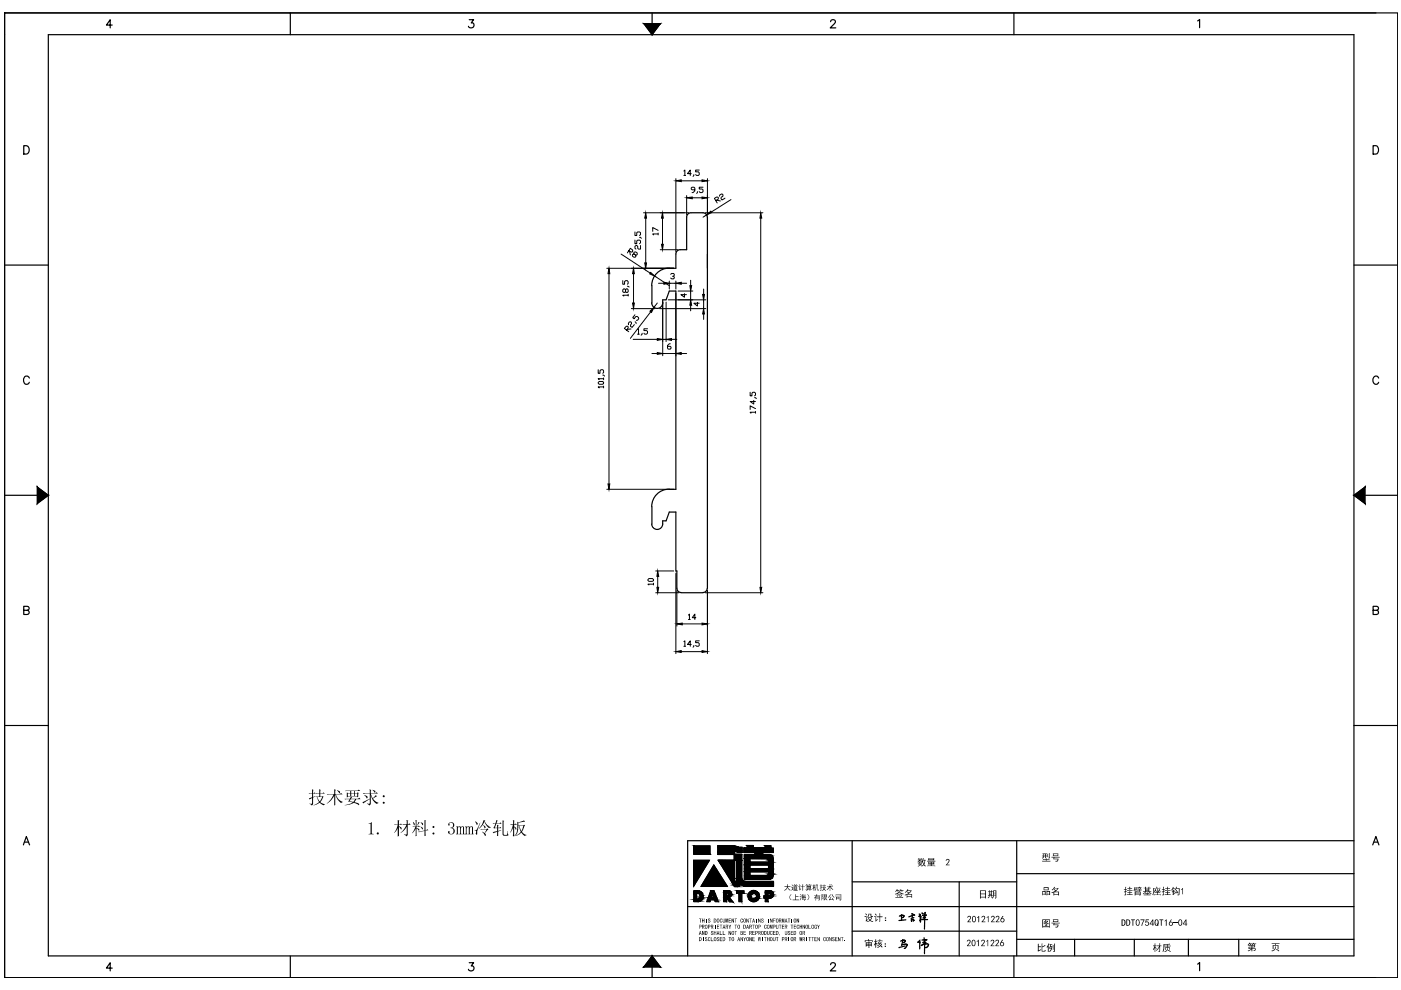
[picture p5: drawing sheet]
<svg xmlns="http://www.w3.org/2000/svg" width="297mm" height="210mm" viewBox="0 0 297 210" stroke-linecap="round" stroke-linejoin="round" font-family="sans-serif">
<!-- layer: 0 -->
<g fill="#000">
<path d="M78.1 174.6l.7-.3v2.4l.4 .2h-1.1l.5-.2v-2zM95.1 174.5l.4-.2 .7 .2 .1 .6-.5 .4 .5 .3 .1 .5-.1 .3-.4 .3h-.5l-.3-.2a.2 .2 0 0 1-.2-.2 .2 .2 0 0 1 .2-.2 .2 .2 0 0 1 .2 .2 .44 .44 0 0 0 .6 .3 .44 .44 0 0 0 .2-.6l-.1-.5-.5-.1 .6-.4-.1-.5-.3-.3a.33 .33 0 0 0-.4 .1 .33 .33 0 0 0 0 .4 .24 .24 0 0 1-.3 0 .24 .24 0 0 1 .1-.4zM96.7 175.2h.4v.2l.2-.2h.3l.1 .2 .3-.2a.29 .29 0 0 1 .3 .1 .29 .29 0 0 1 .1 .3v1.1l.2 .2h-.6l.2-.1v-1.2a.22 .22 0 0 0-.2-.3 .22 .22 0 0 0-.3 .3v1.1l.2 .2h-.5l.1-.2v-1.1a.24 .24 0 0 0-.2-.3 .24 .24 0 0 0-.2 .3v1.2l.1 .1h-.5l.2-.2v-1.3zM98.6 175.2h.3v.2l.2-.1a.33 .33 0 0 1 .5 .1l.2-.2a.3 .3 0 0 1 .4 0 .3 .3 0 0 1 .1 .4v1.2l.1 .1h-.5l.2-.2v-1.1a.23 .23 0 0 0-.3-.3 .23 .23 0 0 0-.2 .3v1.1l.2 .2h-.5l.1-.1v-1.2a.24 .24 0 0 0-.3-.3 .24 .24 0 0 0-.2 .3v1.1l.2 .2h-.5l.2-.2v-1.3zM148.2 194.8h.5h-.2v.8h-.1v-.8zM149.1 198.7v.8zM148.8 194.8h.2v.3h.2v-.3h.2v.8h-.2v-.4h-.2v.4h-.2zM148.8 197.4h.2l.2 .6v-.6h.2v.8h-.2l-.2-.6v.6h-.2zM149.7 194.8l.1 .8zM149.5 198.8a.25 .25 0 0 1 .3-.1 .25 .25 0 0 1 .2 .2l-.2-.1a.16 .16 0 0 0-.2 .2 .16 .16 0 0 0 .3 .1 .23 .23 0 0 1 .1 .3 .23 .23 0 0 1-.3 .1 .23 .23 0 0 1-.1-.3v.1a.17 .17 0 0 0 .2 .2 .17 .17 0 0 0 .1-.3l-.3-.1zM150.1 194.9l.1-.1a.2 .2 0 0 1 .2-.1 .2 .2 0 0 1 .1 .3l-.1-.2a.19 .19 0 0 0-.1 .3 .19 .19 0 0 0 .2 .1h.1a.25 .25 0 0 1-.2 .4 .25 .25 0 0 1-.3-.2 .19 .19 0 0 0 .2 .1 .19 .19 0 0 0 .2-.2l-.4-.2zM150.2 198.8v-.1a.21 .21 0 0 1 .3 0 .21 .21 0 0 1 0 .3v-.1a.25 .25 0 0 0-.3 .1 .25 .25 0 0 0 0 .3l.2 .2 .1-.3a.26 .26 0 0 1-.2 .4 .26 .26 0 0 1-.2-.4z"/>
<path d="M150.7 198.7l.1 .7h.5v.1h-.6zM150.8 197.4h.4v.2l-.2-.1-.2 .1 .5 .3-.1 .3h-.4l-.1-.3 .3 .2v-.2a.26 .26 0 0 1-.2-.2 .26 .26 0 0 1 0-.3zM151.6 196.1h.1v.8h-.1zM151.3 197.4h.2v.3h.3v-.3v.8v-.4h-.3v.4h-.2zM152 196.1h.5l-.4 .1v.2h.3v.1h-.3v.3l.4 .1h-.5zM152 198.8l.4-.1 .1 .2-.3-.1a.2 .2 0 0 0 0 .3 .2 .2 0 0 0 .2 0 .27 .27 0 0 1-.1 .4 .27 .27 0 0 1-.3-.3l.2 .3a.18 .18 0 0 0 .2-.2 .18 .18 0 0 0-.3-.2zM152.7 194.9v-.1a.18 .18 0 0 1 .3 0 .18 .18 0 0 1 0 .3v-.1a.21 .21 0 0 0-.3-.1 .21 .21 0 0 0 0 .4 .17 .17 0 0 0 .2 .2 .17 .17 0 0 0 .1-.2 .26 .26 0 0 1-.2 .3 .26 .26 0 0 1-.2-.4zM152.6 198.7h.5l-.4 .1v.2h.4l-.4 .1v.3h.4v.1h-.5zM152.6 197.4h.1v.7h.4v.1h-.5zM152.6 196.1h.5l-.2 .1v.7l-.1-.7zM153.2 194.8l.2 .7h.2v-.7h.2v.6a.25 .25 0 0 1-.3 .2 .25 .25 0 0 1-.3-.2zM153.2 197.4h.2v.7h.4v.1h-.6z"/>
<path d="M153.8 194.8h.2l.1 .5 .1-.5h.2v.8l-.1-.6-.1 .6-.2-.6v.6h-.2zM154.5 197.4l.4 .6 .1-.6v.8h-.1l-.3-.6v.6h-.1zM154.5 198.7h.5l-.2 .1v.7h-.1v-.7zM154.5 194.8h.5h-.4v.3h.3v.1h-.3v.3l.4 .1h-.5zM154.5 196.1l.2 .3 .3-.3-.2 .8h-.1zM155.1 194.8h.1l.3 .6v-.6h.1v.8h-.1l-.3-.6v.6h-.1zM155.7 194.8h.6h-.3v.8v-.8zM155.7 197.4h.6l-.3 .1v.7v-.7zM155.7 196.1h.6l-.3 .1v.7v-.7zM157.1 194.8a.26 .26 0 0 1 .3 0 .26 .26 0 0 1 .1 .3h-.1a.18 .18 0 0 0-.2-.3 .18 .18 0 0 0-.1 .3 .18 .18 0 0 0 0 .3 .18 .18 0 0 0 .3 0l.1-.1a.3 .3 0 0 1-.4 .3 .3 .3 0 0 1-.1-.5zM157 198.7l.4 .6v-.6h.1v.8l-.4-.6-.1 .6zM157.6 197.4h.5l-.4 .1v.2h.4l-.4 .1v.3h.5v.1h-.6z"/>
<path d="M157.6 198.7l.3 .3 .3-.3-.3 .8h-.1zM158.2 194.8h.2l.2 .6 .1-.6v.8h-.1l-.2-.6v.6h-.2zM158.9 194.8h.5h-.2v.8l-.1-.8zM158.9 198.7h.1l.3 .6v-.6h.1v.8h-.1l-.3-.6v.6h-.1zM159.5 197.4h.5l-.4 .1v.2h.4l-.4 .1v.3h.4v.1h-.5zM159.5 198.7h.5l-.4 .1v.2h.4l-.4 .1v.3h.4v.1h-.5zM159.5 196.1h.5l-.2 .1v.7l-.1-.7zM160.3 194.8h.1v.8h-.1zM160.7 194.8l.5 .6v-.6v.8l-.3-.6v.6h-.2zM160.7 198.7h.1l.1 .5 .1-.5h.1v.5l.2-.5-.1 .8-.2-.6-.2 .6zM161.6 198.7h.1v.8h-.1zM161.4 194.8a.26 .26 0 0 1 .3 0 .26 .26 0 0 1 .2 .2l-.3-.2v.3a.26 .26 0 0 1 .3 .2 .26 .26 0 0 1-.2 .3 .26 .26 0 0 1-.3-.2l.1 .1a.17 .17 0 0 0 .3-.1 .18 .18 0 0 0-.3-.2z"/>
<path d="M162 198.7h.5l-.2 .1v.7l-.1-.7zM162.1 196.2a.23 .23 0 0 1 .3-.1 .23 .23 0 0 1 .1 .2l-.1 .1a.19 .19 0 0 0-.2-.2 .19 .19 0 0 0-.1 .3 .19 .19 0 0 0 .1 .3 .19 .19 0 0 0 .2-.2l.1 .1a.3 .3 0 0 1-.4 .1 .3 .3 0 0 1-.1-.4zM162.9 194.8v.8zM162.6 197.4h.2l.1 .7h.1v-.7h.2v.7l-.2 .1-.4-.1zM162.6 198.7h.2v.3h.2v-.3h.2v.8h-.2v-.4h-.2v.4h-.2zM163.3 194.8h.1l.3 .6v-.6h.1v.8l-.4-.6-.1 .6zM163.3 197.5l.1-.1a.21 .21 0 0 1 .3 0 .21 .21 0 0 1 0 .3v-.1a.23 .23 0 0 0-.4 .1 .23 .23 0 0 0 .1 .3l.2 .1 .1-.2a.26 .26 0 0 1-.3 .3 .26 .26 0 0 1-.1-.4zM163.3 196.1h.1l.1 .5 .1-.5h.2v.8l-.1-.6-.1 .6-.2-.6-.1 .6zM163.9 194.8h.5h-.4v.3h.3l-.3 .1v.4zM163.9 197.4h.5l-.4 .1v.2h.3l-.3 .1v.3h.4v.1h-.5zM163.9 198.7l.2 .8 .2-.1v-.7h.1l-.1 .8a.25 .25 0 0 1-.2 0 .25 .25 0 0 1-.2-.2zM164.5 198.7h.5l-.2 .1v.7h-.1v-.7z"/>
<path d="M164.5 196.1h.1l.1 .7h.2l.1-.7v.6a.25 .25 0 0 1-.2 .2 .25 .25 0 0 1-.3-.2zM165.2 198.1h.1l-.1 .3zM165.1 196.1h.6l-.3 .1v.7v-.7zM165.8 194.8h.1l.1 .5 .2-.5h.1v.8l-.1-.6-.1 .6-.2-.6-.1 .6zM165.8 196.1h.5l-.4 .1v.2h.3v.1h-.3v.3l.4 .1h-.5zM166.4 197.4l.2 .7h.2v-.7h.1v.6a.26 .26 0 0 1-.3 .2 .26 .26 0 0 1-.2-.2zM167.2 198.7h.1v.8h-.1zM167 194.8h.6h-.3v.8h-.1v-.8zM167.1 197.4a.19 .19 0 0 1 .3-.1 .19 .19 0 0 1 0 .3l-.2-.1v.2l.4 .2-.2 .3a.2 .2 0 0 1-.3 0 .2 .2 0 0 1 0-.3l.1 .2h.2l-.4-.4zM167.9 194.8h.1v.8h-.1zM167.6 196.1h.5l-.1 .1v.7h-.1v-.7zM167.7 197.4h.4l-.3 .1v.2h.3l-.3 .1v.3h.4v.1h-.5z"/>
<path d="M168.3 196.1h.5l-.4 .1v.2h.3v.1h-.3v.3l.4 .1h-.5zM168.9 194.8h.1l.3 .6v-.6h.1v.8h-.1l-.3-.6v.6h-.1zM169 196.2a.2 .2 0 0 1 .3-.1 .2 .2 0 0 1 0 .3v-.1a.21 .21 0 0 0-.3-.1 .21 .21 0 0 0 0 .4 .17 .17 0 0 0 .2 .2 .17 .17 0 0 0 .1-.2l.1 .1a.32 .32 0 0 1-.5 .1 .32 .32 0 0 1 0-.5zM169.5 196.1h.2v.3h.2v-.3h.2v.8h-.2v-.4h-.2v.4h-.2zM169.5 198.7l.2 .5v-.5h.1l.1 .5 .1-.5h.1l-.1 .8-.2-.6-.1 .6h-.1zM170.2 196.1l.4 .6v-.6h.1v.8l-.4-.6-.1 .6zM171 198.7h.1v.8h-.1zM171.4 196.1h.1v.7l.4 .1h-.5zM171.4 198.7h.5l-.2 .1v.7h-.1v-.7zM172 198.7h.6l-.3 .1v.7v-.7zM172.7 196.2l.4-.1 .1 .1-.1 .2-.2-.2-.1 .3a.18 .18 0 0 0 0 .2 .18 .18 0 0 0 .3 0l-.2-.2h.3v.4l-.5-.1zM172.7 198.7h.4l-.3 .1v.2h.3l-.3 .1v.3h.4v.1h-.5z"/>
<path d="M173.3 196.1l.3 .3 .2-.3-.2 .8h-.1zM173.3 198.7l.4 .6v-.6h.1v.8l-.4-.6-.1 .6zM174.6 198.8l.4-.1 .1 .3-.1-.1a.27 .27 0 0 0-.4 .1 .27 .27 0 0 0 .1 .4h.2l.1-.2a.2 .2 0 0 1 0 .3 .2 .2 0 0 1-.3 0zM175.8 198.7h.1l.3 .6v-.6h.1v.8h-.1l-.3-.6-.1 .6zM176.5 198.7l.4 .1v.1l-.3-.1 .4 .4-.1 .3a.2 .2 0 0 1-.3 0 .2 .2 0 0 1-.1-.3v.1a.16 .16 0 0 0 .2 .2 .16 .16 0 0 0 .1-.3 .32 .32 0 0 1-.3-.5zM177.1 198.7h.4l-.3 .1v.2h.3l-.3 .1v.3h.4v.1h-.5zM177.7 198.7l.4 .6 .1-.6v.8h-.1l-.3-.6v.6h-.1zM178.3 198.7h.5l-.2 .1v.7l-.1-.7zM179 199.4l.1 .1zM200.6 182.2l.4-.1 .3 .2v.4l-.5 .6h.5v.2h-.8l.5-.7a.26 .26 0 0 0 .1-.5 .26 .26 0 0 0-.4 .2h-.2zM205.1 194.3l.5-.1a.6 .6 0 0 1-.2 1l-.1 .2h.6v.1h-.8l.6-.8a.25 .25 0 0 0-.1-.4 .25 .25 0 0 0-.4 .2h-.1zM207.1 199.5l.4-.3v1.4h-.2v-1.1l-.2 .2z"/>
<path d="M207.2 194.5l.4-.3v1.3h-.2v-1l-.1 .1zM208.2 194.3l.2-.1a.5 .5 0 0 1 .5 .4 .5 .5 0 0 1-.4 .5l-.2 .3h.6v.1h-.8l.6-.8a.25 .25 0 0 0-.1-.4 .25 .25 0 0 0-.4 .2h-.1zM209.1 199.5l.4-.3v1.4h-.1v-1.1l-.3 .2zM209.2 194.5l.4-.3v1.3h-.1v-1l-.2 .1zM210.2 194.3l.5-.1 .2 .1v.4l-.5 .7h.5v.1h-.8l.6-.8a.24 .24 0 0 0-.1-.4 .24 .24 0 0 0-.4 .2h-.1zM211.2 194.3l.3-.1a.52 .52 0 0 1 .4 .5 .52 .52 0 0 1-.4 .5l-.2 .2h.6v.1h-.8l.6-.8a.24 .24 0 0 0-.1-.4 .24 .24 0 0 0-.4 .2h-.1zM239.8 194.9h.8v.2h-.3v1.2h-.2v-1.2h-.3zM241.8 194.9h.9l-.6 1.4h-.1v-.2l.5-1h-.7zM243 194.9h.6v.2h-.5l-.1 .2v.1h.5l.1 .3v.4l-.3 .2-.4-.1-.2-.3 .5 .3 .3-.3-.2-.4-.5 .1zM245.8 194.9h.8v.2h-.3v1.2h-.2v-1.2h-.3zM246.9 195.2l.5-.3v1.4h-.2v-1.1l-.3 .2zM248.8 195.5h.9v.2h-.9z"/>
<path d="M250.4 188.5l.4-.2v1.3h-.1v-1.1l-.2 .2zM205.1 199.3l.5-.1 .1 .2 .1 .4-.6 .7h.6v.1h-.8l.4-.6a.28 .28 0 0 0 .2-.4 .28 .28 0 0 0-.4-.1l-.2 .1zM208.1 199.3l.5-.1 .2 .2-.1 .5-.5 .6h.6v.1h-.8l.5-.8a.25 .25 0 0 0 0-.4 .25 .25 0 0 0-.3 .2h-.2zM210.1 199.4l.2-.2 .4 .1 .1 .5-.5 .7h.5v.1h-.8l.7-.9-.2-.3-.5 .2zM211.1 199.4l.2-.2h.3l.2 .2-.1 .5-.5 .6h.6v.1h-.8l.6-.8a.24 .24 0 0 0-.1-.4 .24 .24 0 0 0-.3 .2h-.2z"/>
<path d="M67.6 167.3l.4 .2-.1 .7h.5l.2-.2 .3 .3h-1v.6l.5-.1 .2 .2-.5 .8a.25 .25 0 0 0-.1 .3 .25 .25 0 0 0 .3 .2l.6 .2a.59 .59 0 0 1-.9-.1l-.3-.2-.7 .4-.6 .1 .9-.4a.27 .27 0 0 0 .3-.2 .27 .27 0 0 0-.1-.3l-.3-.8-.3-.1h.8v-.6h-.6l-.1-.1h.7zM67.3 169l.2 .5a.26 .26 0 0 0 .2 .4 .26 .26 0 0 0 .3-.3l.3-.6zM66.1 167.3l.4 .2-.1 .1v.6l.3-.2 .3 .3h-.6v.7l.5-.2-.5 .3v1.3a.29 .29 0 0 1-.2 .3 .29 .29 0 0 1-.4-.2l-.2-.1 .6-.1v-1.1l-.5 .3-.2-.3 .7-.2v-.7h-.6l-.2-.1h.8z"/>
<path d="M71.4 167.6l.4 .1a.27 .27 0 0 1 .3 .1 .27 .27 0 0 1-.2 .4zM69.3 168.3h1.6v-1l.3 .2-.1 .1v.7h1l.2-.2 .3 .3h-1.4l.5 1 1 .6-.1 .1a.46 .46 0 0 1-.8-.2l-.7-1.5v2.3l-.2 .1v-2.1l-.6 .9-1 .8 .8-.9 .6-1.1-1.3 .1z"/>
<path d="M74.5 167.7v.4h.6v-.4zM73.7 168.2v.6h.6v-.6zM74.5 168.2v.6h.6v-.6zM75.2 168.2v.6h.5v-.6zM73.2 167.6h2.7l.2-.2 .3 .3h-1.2v.4h.5l.1-.1 .3 .2-.2 .1v.6h-2.2l-.2 .2v-1.1l.8 .1v-.4l-1 .1zM74.3 169.5l-.2 .4 .5 .1a.57 .57 0 0 0 .7-.6zM73 169.4h1.2l.2-.5 .3 .2-.3 .3h1.5l.3-.3 .3 .3h-1l-.1 .3a.23 .23 0 0 0-.2 .3 .23 .23 0 0 0 .3 .2l.3 .1a.32 .32 0 0 1 .3 .4l-1.1-.5-.8 .4-1.1 .2 1.7-.7-1-.1 .3-.6-.9 .1z"/>
<path d="M79 167.5h.2a.35 .35 0 0 1 .3 .2 .35 .35 0 0 1 0 .4zM76.9 168.2h1.5v-.9l.3 .2-.1 .1v.6h1l.2-.2 .3 .3h-1.5l.2 .5a.25 .25 0 0 0 .2 .4 .25 .25 0 0 0 .3-.2l.4-.4 .2 .3-.4 .2a.31 .31 0 0 0-.4 .2 .31 .31 0 0 0 .2 .4l1 .5-.1 .1a.65 .65 0 0 1-.9-.3l-.4-.6-.3-.9v1.9a.31 .31 0 0 1-.2 .3 .31 .31 0 0 1-.4-.2l-.2-.1h.5l.1-.1v-.9l-1.3 1-.3-.3 1.6-.8v-1h-1.4zM77.3 168.6l.3 .1a.26 .26 0 0 1 .3 .2 .26 .26 0 0 1-.2 .3z"/>
<path d="M81.2 168.8a.21 .21 0 0 1 .4 0 .21 .21 0 0 1-.4 0zM81.2 170.2a.21 .21 0 0 1 .4 0 .21 .21 0 0 1-.4 0z"/>
<path d="M85.3 174.7h.9v-.9l.4 .2-.2 .1v.6l.4-.1 .3 .3h-.7v2.2a.31 .31 0 0 1-.3 .2 .31 .31 0 0 1-.2-.2l-.3-.2h.6v-1.6l-.7 1-.6 .3 .7-.8 .6-.9h-.8zM84.3 173.8l.4 .2-.1 .8 .4-.2 .3 .3h-.7v.3l.3 .1a.3 .3 0 0 1 .2 .3 .3 .3 0 0 1-.1 .3l-.4-.7v2l-.3 .2v-1.9l-.3 .6-.4 .5 .3-.6 .4-1.1-.7-.1h.7z"/>
<path d="M88.1 173.8l.3 .2-.1 .1v1.1l.5-.2 .3 .3h-.8v.2l.2 .1a.3 .3 0 0 1 .3 .1 .3 .3 0 0 1 0 .4l-.5-.5v1.6l-.2 .1v-1.6l-.3 .5-.5 .4 .8-1.2-.6-.2h.6zM87.6 174.3l.1 .1a.32 .32 0 0 1 .2 .2 .32 .32 0 0 1-.1 .3zM89.2 174.3l.3 .1a.27 .27 0 0 1 .2 .3 .27 .27 0 0 1-.2 .2zM89.2 175.2v.1a.37 .37 0 0 1 .4 .2 .37 .37 0 0 1-.1 .4zM90 173.8l.3 .2-.1 .1v2l.4-.3 .2 .2-.6 .1 .1 1.1-.3 .1v-1.1l-1.2 .3-.2-.2 1.4-.2zM88.7 174.3l.3 .1-.6 .6z"/>
<path d="M91.7 175.3a.21 .21 0 0 1 .4 0 .21 .21 0 0 1-.4 0zM91.7 176.7a.21 .21 0 0 1 .4 0 .21 .21 0 0 1-.4 0z"/>
<path d="M102.5 173.8l.4 .2-.2 .1 .4 .6 .5 .5 .5 .2-.1 .1a.61 .61 0 0 1-.8-.5l-.5-.8-.5 .9-.7 .7 .7-1zM102.4 175l.4 .1a.26 .26 0 0 1 .2 .3 .26 .26 0 0 1-.3 .2zM101.9 175.8h1.3l.1-.2 .2 .3-.5 .4a.33 .33 0 0 0-.2 .3 .33 .33 0 0 0 .2 .3 .18 .18 0 0 1-.1 .3 .18 .18 0 0 1-.2-.2l-.4-.7a.31 .31 0 0 0 .3 .3 .31 .31 0 0 0 .3-.3l.3-.4h-1.2zM100.8 174.1l.2 .2a.32 .32 0 0 1 .3 .3 .32 .32 0 0 1-.2 .3zM101.8 174.4l-.6 2.1a.23 .23 0 0 1 0 .3 .23 .23 0 0 1-.3 0v-.2a.4 .4 0 0 0 .1-.4 .4 .4 0 0 0-.4-.2l.5-.2z"/>
<path d="M104.4 174.6h.7l.1-.8 .3 .2-.2 .6h.6l.2-.2 .2 .3h-1.1l-.3 .8h.5v-.6l.3 .1-.1 .5 .5-.2 .2 .3h-.7v.6l.7-.1-.7 .2v.9l-.2 .1v-.5a.25 .25 0 0 0 0-.4 .25 .25 0 0 0-.4 .1l-.4 .1-.1-.2 .9-.2v-.6l-.6 .1-.2-.2 .3-.4a.25 .25 0 0 0 .1-.4 .25 .25 0 0 0-.4 0zM106.6 173.9l.3 .2-.1 .1v2.7l.1 .1h.6l.2-.8 .1 .8-.2 .2h-.8l-.2-.3z"/>
<path d="M109.7 174.2l.2 .2 1.2-.5 .2 .3-1.4 .2v.6h1.1l.1-.1 .2 .2-.1 .1-.4 .9a.53 .53 0 0 0 .5 .8l.3 .2-.3 .2-.5-.4a.37 .37 0 0 0-.4-.3 .37 .37 0 0 0-.3 .3l-.8 .3 .9-.6a.67 .67 0 0 0 0-.9l-.1-.6h-.2l-.1 1.3-.2 .5-.5 .4 .5-1zM110.1 175.1l.4 1.1 .5-1.1zM108.8 173.8l.3 .3-.1 .6 .3-.1 .3 .3h-.6v.3l.3 .2a.28 .28 0 0 1 .2 .2 .28 .28 0 0 1-.2 .3l-.3-.6v1.9l-.2 .2v-1.9l-.4 .8-.2 .2 .6-1.6-.6-.2h.6z"/>
<path d="M148.4 197.4l.4 .8-.2-.2h-.2l-.2 .2zM148.5 197.6l-.1 .3h.1z"/>
<path d="M148.3 196.1h.3l.2 .1-.1 .3-.4 .1v.3zM148.3 196.2v.3h.2l.1-.3z"/>
<path d="M148.2 198.7h.3l.2 .2 .1 .3-.2 .3h-.4zM148.3 198.8l.1 .6a.32 .32 0 0 0 .2-.3 .32 .32 0 0 0-.3-.3z"/>
<path d="M148.8 196.1h.3a.24 .24 0 0 1 .3 .2 .24 .24 0 0 1-.2 .2l.2 .4-.3-.4-.3 .4zM149 196.2v.3h.2v-.3z"/>
<path d="M149.5 197.4h.3l.2 .2v.4l-.3 .2h-.2zM149.6 197.5v.6a.33 .33 0 0 0 .3-.3 .33 .33 0 0 0-.3-.3z"/>
<path d="M149.5 196.2l.1-.1a.43 .43 0 0 1 .4 .3 .43 .43 0 0 1-.2 .5 .47 .47 0 0 1-.3-.7zM149.6 196.2v.2a.21 .21 0 0 0 0 .3 .21 .21 0 0 0 .3 0v-.5z"/>
<path d="M150.1 196.1h.3a.25 .25 0 0 1 .2 .2 .25 .25 0 0 1-.2 .3l-.3 .3zM150.2 196.2v.3a.18 .18 0 0 0 .3-.2 .18 .18 0 0 0-.3-.1z"/>
<path d="M150.7 196.1h.3a.24 .24 0 0 1 .2 .1 .24 .24 0 0 1-.1 .3l.2 .4-.3-.4h-.2l-.1 .4zM150.8 196.2v.3h.2l.1-.3z"/>
<path d="M151.3 194.8l.5 .1v.5l-.2 .2h-.3zM151.5 194.8v.7l.3-.2a.29 .29 0 0 0 0-.3 .29 .29 0 0 0-.3-.2z"/>
<path d="M151.4 198.8v-.1a.43 .43 0 0 1 .5 .3 .43 .43 0 0 1-.1 .5h-.2l-.2-.1zM151.6 198.8l-.1 .5a.18 .18 0 0 0 .2 .1 .18 .18 0 0 0 .1-.3l-.1-.3z"/>
<path d="M152 194.8a.39 .39 0 0 1 .5 .2 .39 .39 0 0 1-.1 .5v.1a.42 .42 0 0 1-.5-.3 .42 .42 0 0 1 .1-.5zM152.2 194.8l-.1 .3a.21 .21 0 0 0 0 .3 .21 .21 0 0 0 .3 .1 .21 .21 0 0 0 0-.3v-.3z"/>
<path d="M152.2 197.4l.3 .8-.1-.2h-.3l-.2 .2zM152.2 197.6l-.1 .3h.2z"/>
<path d="M153.2 198.7h.4l.2 .2v.4l-.3 .2h-.3zM153.3 198.8v.6a.32 .32 0 0 0 .3-.3 .32 .32 0 0 0-.3-.3z"/>
<path d="M153.5 196.1l.3 .8-.2-.2h-.2l-.2 .2zM153.5 196.2l-.1 .3h.2z"/>
<path d="M153.9 196.1l.4 .1 .1 .2-.2 .1 .2 .4-.3-.4h-.1l-.1 .4zM154 196.2v.3h.2l.1-.3z"/>
<path d="M155.2 197.5v-.1a.43 .43 0 0 1 .5 .3 .43 .43 0 0 1-.2 .5 .44 .44 0 0 1-.4-.2 .44 .44 0 0 1 .1-.5zM155.3 197.5l-.1 .2a.21 .21 0 0 0 0 .4 .21 .21 0 0 0 .3-.1v-.5z"/>
<path d="M155.2 198.7h.4l.1 .5a.32 .32 0 0 1-.5 .3 .32 .32 0 0 1-.1-.5zM155.3 198.8l-.1 .2a.23 .23 0 0 0 0 .4 .23 .23 0 0 0 .3 0 .23 .23 0 0 0 0-.3v-.3z"/>
<path d="M156.4 196.2l.4-.1 .1 .5a.3 .3 0 0 1-.4 .3 .3 .3 0 0 1-.2-.4zM156.5 196.2v.3a.21 .21 0 0 0 .1 .3 .21 .21 0 0 0 .2-.1 .21 .21 0 0 0 0-.2v-.3z"/>
<path d="M156.6 198.7l.3 .8-.2-.3h-.2v.3h-.2zM156.6 198.9l-.1 .3h.2z"/>
<path d="M157 197.4h.3a.2 .2 0 0 1 .2 .1 .2 .2 0 0 1-.1 .3 .23 .23 0 0 1 .1 .3 .23 .23 0 0 1-.3 .1h-.2zM157.1 197.5v.2h.3v-.2zM157.1 197.8v.3h.3v-.2z"/>
<path d="M157.6 194.9a.38 .38 0 0 1 .6 .1 .38 .38 0 0 1-.1 .5 .4 .4 0 0 1-.5-.1 .4 .4 0 0 1 0-.5zM157.7 194.9v.2a.21 .21 0 0 0 0 .3 .21 .21 0 0 0 .3 0v-.1a.24 .24 0 0 0 .1-.3 .24 .24 0 0 0-.4-.1z"/>
<path d="M157.6 196.1l.5 .1 .1 .4-.3 .3h-.3zM157.7 196.2l.1 .6 .2-.1v-.4z"/>
<path d="M158.5 196.1l.3 .8-.2-.2h-.2l-.2 .2zM158.5 196.2l-.1 .3h.2z"/>
<path d="M158.4 198.7a.39 .39 0 0 1 .4 .4 .39 .39 0 0 1-.5 .4l-.1-.6zM158.4 198.9v.1a.21 .21 0 0 0-.1 .3 .21 .21 0 0 0 .3 0l.1-.1a.21 .21 0 0 0-.1-.3 .21 .21 0 0 0-.2 0z"/>
<path d="M158.9 197.4h.2a.24 .24 0 0 1 .3 .2 .24 .24 0 0 1-.2 .3l.2 .3-.3-.3-.2 .3zM159 197.5v.3h.2l.1-.3z"/>
<path d="M158.9 196.1h.2a.24 .24 0 0 1 .3 .2 .24 .24 0 0 1-.2 .2l.2 .4-.3-.4-.2 .4zM159 196.2v.3h.2l.1-.3z"/>
<path d="M159.7 194.8l.4 .8-.2-.2h-.3l-.1 .2zM159.8 194.9l-.1 .4h.2z"/>
<path d="M160.1 197.4h.3a.25 .25 0 0 1 .3 .2 .25 .25 0 0 1-.3 .3l-.3 .3zM160.3 197.5v.3a.18 .18 0 0 0 .2-.2 .18 .18 0 0 0-.2-.1z"/>
<path d="M160.1 196.2l.4-.1 .2 .4a.32 .32 0 0 1-.5 .4 .31 .31 0 0 1-.1-.6zM160.3 196.2l-.1 .2a.21 .21 0 0 0 0 .3 .21 .21 0 0 0 .3-.1v-.4z"/>
<path d="M160.8 197.4h.2a.25 .25 0 0 1 .3 .2 .25 .25 0 0 1-.2 .3l.2 .3-.3-.3h-.1l-.1 .3zM160.9 197.5v.3h.2l.1-.2z"/>
<path d="M160.8 196.1h.2a.25 .25 0 0 1 .3 .2 .25 .25 0 0 1-.3 .3h-.1l-.1 .3zM160.9 196.2v.3h.3v-.3z"/>
<path d="M161.4 197.5l.1-.1a.43 .43 0 0 1 .4 .2 .43 .43 0 0 1-.1 .5 .42 .42 0 0 1-.4-.1 .42 .42 0 0 1 0-.5zM161.5 197.6v.1a.24 .24 0 0 0 0 .4 .24 .24 0 0 0 .3 0 .24 .24 0 0 0 0-.4l-.1-.2z"/>
<path d="M162 197.4h.3l.2 .2-.1 .6h-.4zM162.1 197.5v.6h.2l.1-.5z"/>
<path d="M162.6 196.2l.1-.1a.43 .43 0 0 1 .5 .3 .43 .43 0 0 1-.2 .5 .28 .28 0 0 1-.3-.1 .28 .28 0 0 1-.1-.3zM162.8 196.2l-.1 .2a.21 .21 0 0 0 0 .3 .21 .21 0 0 0 .3 0v-.5z"/>
<path d="M163.4 198.7l.3 .1 .1 .4a.26 .26 0 0 1-.2 .3 .26 .26 0 0 1-.3-.3zM163.4 198.8v.3a.19 .19 0 0 0 0 .3 .19 .19 0 0 0 .3-.1v-.4z"/>
<path d="M163.9 196.1h.3a.26 .26 0 0 1 .2 .2 .26 .26 0 0 1-.2 .3h-.2l-.1 .3zM164 196.2v.3h.3v-.3z"/>
<path d="M164.5 194.8h.5l.1 .5a.32 .32 0 0 1-.5 .2 .32 .32 0 0 1-.1-.5zM164.7 194.8l-.1 .3a.21 .21 0 0 0 0 .3 .21 .21 0 0 0 .3 0v-.4z"/>
<path d="M164.5 197.4h.3l.2 .2 .1 .3-.2 .3h-.4zM164.6 197.5v.6a.32 .32 0 0 0 .3-.3 .32 .32 0 0 0-.3-.3z"/>
<path d="M165.1 194.8h.3a.24 .24 0 0 1 .3 .2 .24 .24 0 0 1-.2 .2l.2 .4-.3-.4-.3 .4zM165.3 194.8v.3h.1a.16 .16 0 0 0 .1-.2 .16 .16 0 0 0-.2-.1z"/>
<path d="M165.8 198.7h.2a.25 .25 0 0 1 .3 .3 .25 .25 0 0 1-.3 .2l-.2 .3zM165.9 198.8v.3h.3v-.2z"/>
<path d="M166.4 196.1h.3a.24 .24 0 0 1 .2 .2 .24 .24 0 0 1-.1 .2l.1 .4-.3-.4h-.1l-.1 .4zM166.5 196.2v.3h.3v-.3z"/>
<path d="M166.4 198.7h.3a.24 .24 0 0 1 .2 .2 .24 .24 0 0 1-.1 .3l.1 .3-.3-.3h-.1l-.1 .3zM166.5 198.8v.3l.3-.1v-.2z"/>
<path d="M166.6 194.8l.4 .8-.2-.2h-.3l-.1 .2zM166.7 194.9l-.1 .4h.2z"/>
<path d="M167.7 198.8l.1-.1a.41 .41 0 0 1 .4 .4 .41 .41 0 0 1-.3 .4l-.3-.2zM167.9 198.8l-.1 .5 .1 .2 .2-.6z"/>
<path d="M168.3 197.4h.3l.2 .2-.1 .6h-.4zM168.4 197.5v.6h.2l.1-.5z"/>
<path d="M168.3 194.8a.41 .41 0 0 1 .5 .2 .41 .41 0 0 1-.1 .6 .42 .42 0 0 1-.5-.3 .42 .42 0 0 1 .1-.5zM168.5 194.8l-.1 .3a.21 .21 0 0 0 0 .3 .21 .21 0 0 0 .3 0v-.5z"/>
<path d="M168.3 198.7h.2a.24 .24 0 0 1 .3 .2 .24 .24 0 0 1-.2 .3l.2 .3-.3-.3-.2 .3zM168.4 198.8v.3h.1a.18 .18 0 0 0 .2-.3 .17 .17 0 0 0-.3 0z"/>
<path d="M169.5 197.5l.4-.1 .2 .5a.26 .26 0 0 1-.3 .3 .26 .26 0 0 1-.3-.3zM169.7 197.5l-.1 .4a.21 .21 0 0 0 .1 .2 .21 .21 0 0 0 .3-.1 .21 .21 0 0 0-.1-.2v-.3z"/>
<path d="M170.2 197.4l.4 .1 .1 .2-.2 .2 .2 .3-.3-.3h-.1l-.1 .3zM170.3 197.5v.3l.3-.1-.1-.2z"/>
<path d="M170.2 198.7l.4 .1 .1 .2-.2 .2 .2 .3-.3-.3h-.1l-.1 .3zM170.3 198.8v.3h.2l.1-.3z"/>
<path d="M170.9 196.1a.42 .42 0 0 1 .4 .3 .42 .42 0 0 1-.1 .5h-.3l-.1-.2zM171 196.2l-.1 .3a.21 .21 0 0 0 0 .3 .21 .21 0 0 0 .3 0 .21 .21 0 0 0 0-.3v-.3z"/>
<path d="M172.1 196.2l.3-.1 .2 .4a.32 .32 0 0 1-.4 .4 .32 .32 0 0 1-.2-.5zM172.3 196.2l-.2 .2a.21 .21 0 0 0 0 .3 .21 .21 0 0 0 .3 0l.1-.4z"/>
<path d="M175.2 198.8l.1-.1a.41 .41 0 0 1 .4 .3 .41 .41 0 0 1-.1 .5h-.1a.42 .42 0 0 1-.4-.3 .42 .42 0 0 1 .1-.4zM175.3 198.8v.2a.2 .2 0 0 0 0 .4 .2 .2 0 0 0 .3-.2v-.4z"/>
<path d="M183.9 194.5h1l-.1 .3a.26 .26 0 0 0-.2 .4 .26 .26 0 0 0 .4 .1h.2l-.2 .2-.6-.3-.4 .3-.2-.1 .6-.3zM184.1 193.7h.6v.5l.4 .1v.1h-.5v-.5h-.4v.4l-.2 .2-.1-.1 .2-.2zM183.3 194.3h.4v.8l.2-.2 .1 .1-.4 .4-.1-.1 .1-.9h-.3zM184.2 194.6l.1 .2a.2 .2 0 0 0 .2 .2 .2 .2 0 0 0 .2-.3zM183.4 193.7h.2l.3 .3-.2 .1z"/>
<path d="M183.6 199.8h.5v-.2h.2v.2h.6v.8h-.6v.4h-.2v-.4l-.5 .1zM183.3 199.4h.8l-.1-.2 .2-.1 .1 .3h.7v.3h-.1v-.2h-1.4v.3h-.2zM184.3 200.3v.1h.4v-.1zM183.7 200.3v.1h.4v-.1zM184.3 199.9v.2h.4v-.2zM183.7 199.9v.2h.4v-.2z"/>
<path d="M185.6 199.2h.2v.4h.2v.1h-.2v.3v-.1l.2 .2-.1 .2-.1-.2v.8h-.2v-.8l-.2 .4-.1-.2 .3-.5-.3-.1v-.1h.3zM186.1 199.9l.3-.3 .2 .1-.3 .2h.3l.1-.2 .2 .1-.8 .8-.1-.1 .5-.4h-.4zM186 200.8l.5-.2 .4-.5h.2l-.1 .2a.28 .28 0 0 0-.1 .3 .28 .28 0 0 0 .3 .2l-.3 .1-.2-.3-.6 .4zM186.1 199.4h1v.2h-1zM186.4 199.2l.2-.1 .1 .2-.2 .1z"/>
<path d="M186.4 193.7h.2v.6h.5v.2h-.5v.9h-.2l.1-.9h-.6v-.2h.6zM185.3 194.3h.5v.8l.2-.3 .1 .1-.4 .5-.1-.1v-.9h-.3zM185.5 193.7l.4 .3-.1 .1-.3-.3z"/>
<path d="M187.6 194.5h.3v.3h-.3zM187.6 195h.3v.3h-.3z"/>
<path d="M189.7 189.5l.5-.1 .4-.4 1 .5a.19 .19 0 0 1-.2 .2 .19 .19 0 0 1-.2-.2l-.1 .1h-.9v-.1l-.3 .2zM189.9 190.2h1l.2-.5 .2 .1-.2 .4h.4v.2h-1.6zM190.2 188.5l.1 .1-.1 .1h.5v.1h-.3l-.1 .2a.17 .17 0 0 0-.1-.1 .17 .17 0 0 0-.2 .1h-.2zM190.9 188.5l.2 .1v.1h.5v.1h-.3v.2l-.1 .1-.1-.3h-.1l-.2 .2h-.1zM190.3 189.5h.8l-.3-.2a.19 .19 0 0 0-.2-.1 .19 .19 0 0 0-.1 .2zM190.5 189.8l.2-.1v.4zM190.1 189.8h.1l.2 .3h-.2z"/>
<path d="M192.4 188.5l.2 .1-.2 .2h.9l-.7 .8h.8v.8l-.1-.2h-.9l-.2 .2v-.7l-.4 .1 .8-.4-.3-.3 .1-.1a.31 .31 0 0 0 .4 .2 .31 .31 0 0 0 .2-.3h-.6l-.4 .4-.1-.1zM192.4 189.7v.4h.9v-.4z"/>
<path d="M195.7 181.9l.1 .1-.1 .3h.6l-.2 .1v.6a.3 .3 0 0 0-.1 .4 .3 .3 0 0 0 .3 .2l-.1 .1-.4-.3-.3 .3-.2-.1 .5-.3-.2-.6-.2 .2zM194.6 182.9l.3-.1 .6 .1-.2 .4 .2 .1-.9 .3v-.1l.5-.2-.4-.1 .1-.3h-.2zM194.6 182.3a.27 .27 0 0 0 .3 0 .27 .27 0 0 0 .1-.4h.1a.25 .25 0 0 0 0 .4 .25 .25 0 0 0 .4 0v.1a.27 .27 0 0 0-.4 0 .27 .27 0 0 0 0 .4h-.1v-.3l-.4 .3-.1-.1 .4-.3h-.3zM195.7 182.4l.2 .8 .1-.8zM194.9 183.1v.1l.3 .1v-.3zM195.3 181.9l.2 .1-.1 .3-.2-.1zM195.2 182.4l.2 .2-.1 .2-.1-.2zM194.6 182l.1-.1 .2 .3z"/>
<path d="M196.8 182.7h1.3v.5h-.6v.1l.6 .1h-.6v.1h.8v.2h-1.7v-.2h.8v-.1l-.7 .1v-.2h.7v-.1h-.6zM196.8 182h1.3v.4h-1.3zM196.6 182.5h1.7v.2h-1.7zM197 182.3l.9 .1zM197 182.1h.9zM197.5 182.8v.2h.4v-.2zM196.9 182.8v.2h.5v-.2zM196.9 183l.5 .1zM197.5 183l.4 .1z"/>
<path d="M206.1 199.4l.4-.2 .3 .3v.8l-.2 .3h-.3l-.3-.3zM206.4 199.4l-.2 .3v.5a.22 .22 0 0 0 .2 .3 .22 .22 0 0 0 .2-.3l.1-.5z"/>
<path d="M206.2 194.4a.39 .39 0 0 1 .5-.2 .39 .39 0 0 1 .2 .6l-.1 .5a.44 .44 0 0 1-.5 .2 .44 .44 0 0 1-.2-.6zM206.4 194.3l-.2 .3v.5a.28 .28 0 0 0 .4 .3 .28 .28 0 0 0 .2-.4v-.2a.33 .33 0 0 0-.4-.5z"/>
<path d="M207.8 188.8h1.2v1.7h-.1v-.2h-1v.2h-.1zM207.9 189.6v.5h1v-.5zM207.9 188.9v.6h1v-.6z"/>
<path d="M210.6 188.8h.6v1.6l-.1 .1-.2-.1h.2v-.5h-.4l-.1 .5-.2 .1-.1-.1 .3-.4zM209.7 188.8h.1v.2h.4v-.2h.2l-.1 .2 .2 .1h-.2v.8l.2 .1h-1v-.1h.2v-.8h-.2zM210.7 188.9v.4h.4v-.4zM210.7 189.4v.3h.4v-.3zM209.6 190.1h.3l-.3 .3h-.2zM209.8 189.1v.2h.4v-.2zM209.8 189.7v.2h.4v-.2zM209.8 189.4v.2h.4v-.2zM210.1 190.1l.1-.1 .2 .3-.1 .1z"/>
<path d="M212.6 194.2h.2l-.4 .5 .5 .1 .1 .4-.2 .3-.4 .1-.2-.2-.1-.4zM212.2 195.1a.3 .3 0 0 0 .6 0 .3 .3 0 0 0-.6 0z"/>
<path d="M221 181h1l-.2 .1v.3h.2v.2h-.2v.3h-.2v-.3h-.2l-.4 .5-.1-.2 .2-.1a.18 .18 0 0 0 .1-.2 .18 .18 0 0 0-.3 0v-.2a.2 .2 0 0 0 .3 0 .2 .2 0 0 0-.2-.3zM221.1 182.1h.6v-.1h.2v.1h.6v.2h-.6v.2h.8v.2h-1.8v-.2h.8v-.2h-.6zM222.5 180.9h.1v.9a.17 .17 0 0 1 0 .2 .17 .17 0 0 1-.3-.1 .17 .17 0 0 1 .2-.2zM222.1 181h.2v.7h-.2zM221.4 181.1v.3h.2v-.3z"/>
<path d="M221.3 188.1h1v.7h-1zM221.9 188.9h.7v.9l-.6-.2v.2h-.1zM221 188.9h.7v.9l-.6-.2-.1 .2zM221.4 188.3v.3h.8v-.3zM222 189.1v.4h.5v-.4zM221.1 189.1v.4h.4v-.4z"/>
<path d="M221 194.9h1.6v1.8h-1.6zM221.1 195.1v1.3h1.4v-1.3zM221.6 195.1h.2l-.1 .1h.6l-.4 .5 .4 .1v.1l-.5-.2-.4 .2h-.2l.5-.2-.2-.2-.1 .2-.1-.1zM221.6 196.1h.1a.22 .22 0 0 1 .2 0 .22 .22 0 0 1 .1 .3l-.5-.2zM221.7 195.8l.3 .3-.3-.1zM221.6 195.4l.2 .2 .2-.2z"/>
<path d="M223.5 188l.2 .1-.1 .2h.9l-.8 .7h.8v.9h-.1v-.2h-.9v.2h-.1v-.7l-.3 .1-.2-.1 .6-.2a.18 .18 0 0 0 .2-.2 .18 .18 0 0 0-.3-.1l.1-.2 .4 .3 .3-.4h-.7l-.4 .4-.1-.1zM223.5 189.2v.4h.9v-.4z"/>
<path d="M223.2 194.9h1.2v.6h-1.2zM222.9 195.7h1.8v.1h-1.1l-.1 .2h.9v.3a.34 .34 0 0 1-.3 .4 .34 .34 0 0 1-.4-.2 .34 .34 0 0 0 .4 0 .34 .34 0 0 0 .1-.3h-.9l.1-.4h-.5zM223.4 195.1v.3h.8v-.3z"/>
<path d="M223.2 181h1.2v.5h-1.2zM222.9 181.7h1.8v.1h-1.1l-.1 .3h.9v.2a.35 .35 0 0 1-.2 .4 .35 .35 0 0 1-.5-.2 .33 .33 0 0 0 .4 0 .33 .33 0 0 0 .1-.3h-.9l.1-.4h-.5zM223.4 181.1v.3h.8v-.3z"/>
<path d="M238.6 188h.2l-.1 .5h.2v.1h-.2v.3l.2-.1v.2h-.2v.6a.17 .17 0 0 1-.1 .3 .17 .17 0 0 1-.2-.2l.2-.1v-.5l-.2 .1-.1-.2h.3v-.4h-.3v-.1h.3zM239 189.2h.5v-.3h.1v.3h.4v.1h-.4v.3h.6v.2h-1.3v-.2h.6v-.3h-.5zM239 188.3h.5l-.1-.3h.2v.3h.4v.2h-.4v.2h.5v.2h-1.1v-.2h.5v-.2h-.5z"/>
<path d="M237.8 194.9l.5 .1 .3 .2v.8l-.3 .2-.5 .1zM238 195.1v1h.3l.1-.2v-.6z"/>
<path d="M238.8 194.9l.6 .1 .2 .3v.6l-.4 .4h-.4zM239 195.1l.1 1a.52 .52 0 0 0 .3-.5 .52 .52 0 0 0-.4-.5z"/>
<path d="M240.9 195.1l.4-.2 .3 .3v.8l-.3 .3-.3-.1-.2-.2zM241.1 195.1l-.1 .7a.28 .28 0 0 0 .3 .3 .28 .28 0 0 0 .2-.4l-.1-.6z"/>
<path d="M240.6 189h1.3v.6a.17 .17 0 0 1-.2 .2 .17 .17 0 0 1-.2-.1l.2-.1h-1v.3h-.1zM240.5 188.1h.6v.4h-.5v.1h.5v.4h-.5v-.4l-.1 .3-.2-.1zM241.2 188.2h.4l-.1-.2h.2v.2h.3v.1h-.2h.1l-.1 .2h.3v.1h-.4v.2h.3v.1l-.3-.1v.2l-.1-.2-.3 .1v-.1h.3v-.2h-.4v-.1h.2l-.1-.2h.2v.2h.2l.1-.2h-.6zM240.7 189.2v.1h1v-.1zM240.7 189.4v.1h1v-.1zM240.6 188.2v.2h.4v-.2zM240.7 188.7v.2h.3v-.2z"/>
<path d="M242.5 188.2h.3v-.2h.2v.2h.5v-.2h.2v.2h.3v.2l-.3-.1v.7h.4v.1h-.5l.5 .3v.2l-.6-.5h-.5l-.6 .5-.1-.2 .5-.3h-.4v-.1h.4v-.7l-.3 .1zM242.8 189.3h.4v-.1h.1v.1h.4v.2h-.4v.2h.7v.1h-1.5v-.1h.7v-.2h-.4zM243 188.8v.2h.5v-.2zM243 188.3v.2h.5v-.2zM243 188.6v.1h.5v-.1z"/>
<path d="M244.4 194.9h.1v1h.2l-.2 .1v.3h-.2v-.3h-.5zM244.3 195.2l-.4 .7h.4z"/>
<path d="M245.3 188.5h.1v.7h.6v.1h-.6v.4l.7-.1v.2h-1.5v-.2l.7 .1v-.4h-.5v-.1h.5zM244.5 188.3h.7v-.3h.1l.1 .3 .6-.1v.2h-1.3l-.1 .9-.2 .5-.1-.1 .2-.6zM245.7 188.5h.2l-.1 .3 .3 .2-.1 .1-.3-.2-.1 .3-.1-.2zM244.9 188.5h.2l-.1 .3 .3 .2-.1 .1-.2-.2-.2 .2h-.1z"/>
<path d="M244.9 195.1l.5-.2 .2 .3 .1 .7-.2 .5-.5-.2-.2-.2zM245.1 195.1l-.1 .8 .2 .3 .2-.1-.1-.4 .1 .2v-.5a.25 .25 0 0 0 0-.3 .25 .25 0 0 0-.3 0z"/>
<path d="M246.6 188h.2v.5h.2v.1h-.2v.3h.2l-.2 .1v.6a.17 .17 0 0 1-.2 .2 .17 .17 0 0 1-.2-.1l.2-.1v-.5l-.2 .1-.1-.2h.3v-.4h-.3v-.1h.3zM247.1 189.2h.4v-.3h.1v.3h.5v.1h-.5v.3h.6v.2h-1.3v-.2h.6v-.3h-.4zM247.1 188.3h.4v-.3h.1v.3h.5v.2h-.5v.2h.6v.2h-1.2v-.2h.5v-.2h-.4z"/>
<path d="M248.3 194.9h.2l-.3 .5h.3l.2 .5-.2 .3-.4 .1-.2-.2-.1-.4zM248 195.8a.28 .28 0 0 0 .5 0 .28 .28 0 0 0-.5 0z"/>
<path d="M248.7 188l.2 .1-.1 .2h.3v.2h-.4l-.1 .1 .4 .1v.1h-.2v.2h.3v.2h-.3v.3l.2-.2 .1 .2-.4 .3-.1-.2 .1-.4h-.2l.2-.4-.4-.1zM249.3 188l.3 .1-.2 .2h.7l-.1 1.5-.3 .1-.1-.2 .3-.1v-1.1h-.5l-.2 .3-.2-.1zM249.4 188.7l.2 .1-.3 .4h.3v-.2h.1l.2 .4h-.7l-.1-.1z"/>
<path d="M249.9 195.1l.5-.2 .2 .2 .1 .8-.3 .4h-.3l-.2-.3zM250.1 195.1l-.1 .8a.25 .25 0 0 0 .4 .2 .25 .25 0 0 0 .1-.4l-.1-.5z"/>
<path d="M251.4 194.9h.1v1h.2l-.2 .1v.3h-.1v-.3h-.6zM251.4 195.2l-.4 .7h.4z"/>
<path d="M187.6 200h.2v.3h-.2zM187.6 200.5h.2v.3h-.2z"/>
<path d="M212.5 199.2h.2l-.4 .6h.4l.2 .5-.3 .3h-.3l-.3-.5zM212.2 200.2a.3 .3 0 0 0 .6 0 .3 .3 0 0 0-.6 0z"/>
<path d="M220.9 200.1h.1v.6l.5-.4 .2 .2-.7 .4v.7h.4l.1-.2a.17 .17 0 0 1 .2 .2 .17 .17 0 0 1-.2 .1h-.6zM220 200.1h.2v.5h.5v.2h-.5v.7l.5-.3v.3l-.3 .1a.19 .19 0 0 1-.3 .1 .19 .19 0 0 1-.1-.2z"/>
<path d="M222.5 200.2h.6v.1h-.3v.3h.3l-.1 .6-.5 .6-.1-.1 .4-.5-.2-.1h.3v-.1v-.3l-.2 .1a.2 .2 0 0 1-.1 .3 .2 .2 0 0 1-.2-.1l.3-.6zM222.3 200l.2 .1-.2 .2v1.5h-.1v-1.1l-.2 .2-.1-.1zM223.5 200.1h.2v1.5a.2 .2 0 0 1-.2 .2 .2 .2 0 0 1-.2-.2h.2zM223.2 200.3h.2v1.1h-.2z"/>
<path d="M245.3 200.5h.5v-.5h.2v.5h.3v.1h-.3v1a.17 .17 0 0 1-.2 .2 .17 .17 0 0 1-.2-.1l.2-.1v-.8l-.6 .8-.1-.1 .6-.8-.4-.1zM244.8 200h.1v.5h.3v.1h-.3v.3l.3 .1-.1 .2-.2-.3v.9h-.1v-.8l-.3 .5-.1-.2 .2-.3a.22 .22 0 0 0 .2-.3 .22 .22 0 0 0-.3-.1v-.1h.3z"/>
<path d="M246.7 200.2l1.3-.1 .1 .1-.5 .1v.2h.6v.1h-.6v.3h.5v.5h-.2v-.4h-.8v.4h-.1v-.5h.4v-.3h-.5v-.1h.5v-.2h-.6v1.2a.18 .18 0 0 1-.1 .2 .18 .18 0 0 1-.2 0l.2-.5zM247.4 201.1h.2l-.1 .5-.6 .3v-.2l.5-.2zM247.6 201.4l.6 .3-.1 .1-.5-.3z"/>
<path d="M264.7 200.4h1.4v.5h-.6v.2h.7v.4l-.4 .1v-.1h.2l.1-.3h-.6v.5h-.2v-.4l-.7 .4-.1-.2 .8-.3h-.6l.1-.5h.5v-.2l-.6 .1zM264.9 199.8l.1 .1-.1 .2h.6v.1h-.4l.2 .1-.2 .1-.1-.2h-.2l-.1 .3-.2-.1zM265.6 199.9l.3 .1-.1 .1h.5v.1h-.3l.1 .1-.1 .1-.3-.2-.2 .2zM264.9 200.9v.2h.4v-.2zM265.5 200.5v.2h.4v-.2z"/>
<path d="M269.6 200h1.7v.1h-.8v.3h.6v.8h-.2v-.7h-.9v.7h-.2v-.8h.5l.1-.3h-.8zM270.3 200.7h.3l-.3 .7-.6 .3-.1-.2 .6-.2zM270.6 201.2l.6 .5-.6-.3z"/>
<circle cx="80.1" cy="176.7" r=".24"/>
</g>
<g fill="none" stroke="#000" stroke-width=".25">
<path d="M1 2.7v204.6M1 2.7h.1M1 2.7h290.7M10.2 7.4h276.9v195.3h-276.9zM23.8 5.3h-1.2l.8-1.1v1.7M61.6 2.7v4.7M99.5 4.2h.9l-.5 .7a.58 .58 0 0 1 .6 .8 .58 .58 0 0 1-1 .1l-.2-.2M136.5 5h3.5l-1.7 2.4zM138.3 2.7v2.3M176.1 4.6l.3-.4 .6 .1a.5 .5 0 0 1-.1 .8l-.9 .8h1.2M215 2.7v4.7M253.9 4.4l.4-.3v1.8"/>
<path d="M5 30.9a.92 .92 0 0 1 1.2 .9 .92 .92 0 0 1-1.2 .9zM291.1 30.9h.6a.98 .98 0 0 1 .6 .9 .98 .98 0 0 1-.6 .9h-.6zM1 56.2h9.2M141.9 56.8a3.7 3.7 0 0 0-3.7 3.7M145.6 46v6.9h-1.4a.91 .91 0 0 0-.9 1v3h-1.4M149.9 46a.91 .91 0 0 0-.8-.9h-2.6a.91 .91 0 0 0-.9 .9M150 46v78.7M287.1 56.2h9.2M138.2 64.2a1.16 1.16 0 0 0 1.1 1.2 1.16 1.16 0 0 0 1.2-1.2v-.6h.7l.7-1.9h1.4v42h-1.4M138.2 60.6v3.6M6.2 80.2a.63 .63 0 0 0-.7-.5 .63 .63 0 0 0-.5 .7v.4a.63 .63 0 0 0 .5 .7 .63 .63 0 0 0 .7-.4M292.3 80.2a.59 .59 0 0 0-.9-.4 .86 .86 0 0 0-.3 1.1 .86 .86 0 0 0 1 .5l.2-.3"/>
<path d="M1 105h6.9M7.9 103.3l2.3 1.7-2.3 1.8zM138.2 111.1a1.16 1.16 0 0 0 1.1 1.2 1.16 1.16 0 0 0 1.2-1.2v-.7h.7l.7-1.8h1.4v12.5h.2v3.6a.91 .91 0 0 0 .9 .9M138.2 107.4v3.7M141.9 103.7a3.7 3.7 0 0 0-3.7 3.7M287.1 105l2.3-1.7v3.5zM289.4 105h6.9M5 129.4l1-.1 .2-.2-.1-.4-.3-.1h-.8v1.7h.8l.3-.2 .1-.4-.4-.3M144.4 125.7h4.7M149.9 124.7a.91 .91 0 0 1-.9 .9M291.1 129.4l1-.1 .2-.2-.1-.4-.3-.1h-.8v1.7h.8l.3-.2 .1-.4-.4-.3M1 153.8h9.2"/>
<path d="M287.1 153.8h9.2M5 179.1l.6-1.7 .7 1.7M5.2 178.5h.8M147.1 179.4h3.4v1.7h-3.4zM180.7 178.3v24.4M215.6 178.3v24.4M287.1 178.3h-141.3v24.4M291 179.1l.7-1.7 .7 1.7M291.3 178.5h.8M145.8 192.2h141.3M147.1 182.4h3.3l-3.3 5.5zM148 189.3a.7 .7 0 0 1 .5 .7 .7 .7 0 0 1-.4 .6"/>
<path d="M148 189.4h-.3v1.3h.4M148.2 188.8a1.21 1.21 0 0 1 .9 1.3 1.21 1.21 0 0 1-1.1 1.1M148.3 188.9h-1.2v2.3h1M150.7 188.8h.7l.9 2.4h-.7l-.1-.4h-.9l-.1 .4h-.6zM151 189.6l.3 .7h-.5zM151.3 183.4l2.9 4.5h-5.6zM154.3 189.9l.2-.2v-.3l-.5-.1v.6h.3M154.5 188.8a.74 .74 0 0 1 .6 .7 .74 .74 0 0 1-.5 .7M154.6 188.8h-1.2v2.4h.7v-.9l.5 .9h.8l-.8-.9M155.7 182.4h.4v4.4l-.2 .2h-.2zM156.2 188.9h1.5v.5h-.4v1.8h-.6v-1.8h-.5zM156.9 187.4l-.5 .5"/>
<path d="M156.9 187.5h.1M157 187.4l1 .5M157.3 186.3v-5.2h-1.6v-.6l.8 .2h.9v-1.1h-.8l-.9-.3h-3.5v1.9h3.5v1.2h-3.4l3.4 5.6h.8M157.3 186.2a.66 .66 0 0 0 .6 .7M157.9 186.9h6.1v1h-6.1M159 183.4v.8h3.9v-.8h-3.9M159 184.8v.8h3.6M159 184.9h4v.3M162.5 182.1l.4 .4M162.6 182.1h-3.6v.7h3.9v-.3M162.8 189.3l.5 .1 .1 .2-.2 .3h-.4zM162.9 185.2l-.4 .4"/>
<path d="M163.5 190.4a.76 .76 0 0 0 .5-.9 .76 .76 0 0 0-.7-.6h-1v1h-.3v.5h.3v.8h.5v-.8h.7M163.9 182a.83 .83 0 0 0-.8-.8h-1.4v-.5h2.3v-.9h-.6v-.5h-1.2v.5h-2.5v-.5h-1.3v.5h-.7v.9h2.4v.5h-2.3v5.2h5.3a.83 .83 0 0 0 .8-.8M164 182v3.6M180.7 187h34.9M180.7 197.4h34.9M190.9 194.2l-.2 .1M191 194.1l-.1 .1M191.1 195.1l-.5 .1M191.1 194.1h.1M191.1 194.1v1M191.2 194.5h.1M191.2 194.1h-.2"/>
<path d="M191.3 199.4l-.4 .1M191.4 199.4h.1M191.4 199.4l-.2 1M191.4 195.1h-.3M191.4 194.1h.2M191.4 194l-.2 .1M191.6 199.3h.2M191.6 199.3l-.3 .1M191.6 194.3l-.3 .2M191.7 194.1v.2M191.7 194.3l-.1 .1M191.7 199.8h-.2"/>
<path d="M191.8 199.4h.1M191.9 199.4l-.2 .4M192.1 195l-.7 .1M192.8 194.3l-.1 .1M193.2 195l.1 .4v-.3M193.3 195v.1M193.4 195l-.1 .1M193.4 194.1l-.5 .2M193.5 194.1l-.1 .1M193.6 194.9l-.2 .1M193.6 194.9h.1M193.7 195l-.1 .3 .3-.2"/>
<path d="M193.8 194.5l-.6 .3M193.9 194l-.4 .1M193.9 194l-.6-.3 .1 .9M194.7 199.7l-.1 .1M194.9 193.8h.1M194.9 194.3h-.1M195 199.7h.1M195 199.7l-.4 .1M195 193.8l.1 .1M195 199.8v1.4M195 199.7l.1 .1M195 194.2l-.1 .1"/>
<path d="M195.1 194.2h-.1M195.1 193.9h.1M195.1 199.3l-.5 .4M195.1 194.4v.9l.1-.3 .2-.1M195.1 194.2l.1 .1M195.1 193.9v.1M195.1 194h.1M195.2 194.2l-.1 1.3M195.4 193.6l.2 .1M195.6 193.7h.1M195.7 193.7h.1M195.7 199.9l.6-.1-1 .7 .3-.2"/>
<path d="M195.7 193.7v.1M195.7 199.3h-.2M195.7 194.5h.6l-.8 .5h1.2M195.9 199.3h-.2M195.9 198.8l.1 3.4M196 194.1v2.9M196.1 193.7l-.1 .3M196.1 193.5v.2M196.2 193.4v.1M196.2 193.5v.1M196.2 194h.1M196.2 194l-.6 .1"/>
<path d="M196.3 194h.1M196.4 199.3h.1M196.4 199.2l-.5 .1M196.4 194l-.7 .5M196.5 199.2l-.8 .6M203.4 187v15.7M215.6 185.2h71.5M215.6 199.2h71.5M227.8 199.2v3.5M240.5 199.2v3.5M252 199.2v3.5M262.6 199.2v3.5"/>
<path d="M1 207.3h.1M1 207.3h290.7M23.8 205.3h-1.2l.8-1.2v1.8M61.6 202.7v4.6M99.5 204.1h.9l-.5 .7a.58 .58 0 0 1 .6 .8 .58 .58 0 0 1-1 .2l-.2-.3M138.3 202.7l1.7 2.3h-3.5zM138.3 205v2.3M176.1 204.5l.3-.4 .6 .2a.55 .55 0 0 1-.1 .7l-.9 .9h1.2M191.4 200.3l-.3 .1M191.8 200.2l-.4 .1M191.8 201.1h-.1M191.9 201l-.1 .1"/>
<path d="M191.9 200.6l-1.3 .3M192.1 200.8l-.2 .2M192.2 200.2h-.4M192.2 200.7l-.1 .1M192.2 200.2l.1 .1M192.3 200.5l-.1 .2M192.3 200.4v.1M192.3 200.2v.2M195.8 200.3h-.2M196.2 200.2h-.4M196.3 200.9h-.2M196.3 200.1h-.1"/>
<path d="M196.5 200.1h.2M196.5 200.1h-.2M196.6 200.1l.2 .1M196.8 200.5l-.5 .4M196.8 200.4v.2M196.8 200.2l.1 .1M196.8 200.3v.1M215 202.7v4.6M253.9 204.4l.4-.3v1.7"/>
<circle cx="159.8" cy="190" r="1.21"/>
<circle cx="159.8" cy="190" r=".61"/>
</g>
<!-- layer: 4 -->
<g fill="#000">
<path d="M166.3 187.9h.6v-.4h.1v.4h.6v.1h-.6l.6 .8-.3-.1-.4-.5-.1 .4-.4 .2-.2-.1 .6-.4 .1-.3h-.6zM167.7 189.6l.1 .1-.3 .4 .1 .5 .2 .2-.1 .1-.3-.5v-.5zM168.6 189.6h.1v.4h.6v.1h-.6v.6h.7v.2h-1.3v-.2h.5zM171.2 189.6l.4 .5-.1 .4-.3 .4v-.1l.3-.6z"/>
<path d="M168.2 187.7h.5l.1-.2h.1l-.1 .2h.4l-.5 .2h.3v.7h-.7v-.7l.3-.1zM167.8 188h.3v.7h1v.1h-.7l-.4-.1-.1 .1v-.6zM168.4 188.4l.5 .1zM168.4 188.2v.1h.5v-.1zM168.4 188v.1h.5v-.1zM167.9 187.6h.1l.1 .2zM168.3 187.5l.2 .1z"/>
<path d="M170.1 187.5h.2v.5h.3l-.3 .1v.7h-.2v-.7h-.4l.4-.1zM169.3 187.9h.3v.6l.2-.1 .1 .1-.4 .3v-.7h-.2zM169.4 187.6l.3 .2-.1 .1z"/>
<path d="M170.2 189.6h.1l-.1 .1h.7l-.8 .2h.7l-.1 .4 .2 .1h-.2v.3h.2l-.3 .3-.1-.1 .1-.2h-.5l-.1-.4h.1v-.3h-.2zM170.2 190.4v.3h.4v-.3zM170.2 190.1v.2h.4v-.2zM169.8 190.4h.1l-.3 .5zM169.5 190l.4 .2-.1 .1zM169.7 189.6l.3 .2-.1 .1-.3-.2zM170.3 190.4l.1 .2zM170.3 190.1h.2l-.1 .2z"/>
<path d="M171 187.9h.9v.5l-.1 .1 .4 .1h-.4v.2h-.1v-.2h-.4l-.3 .3-.1-.1 .3-.2-.4-.1h.4l-.2-.1zM171 187.5h.2l-.1 .1h.4v.1l-.7 .1zM171.6 187.5l.5 .1v.1l-.7 .1zM171.1 188.2l.7 .1zM171.1 188.1l.7 .1zM171.1 187.9l.7 .1zM171.4 188.4l.3 .1z"/>
<path d="M172.6 189.8h.5v-.2l.1 .2h.7l-.8 .2h.7v.8l-.3 .1 .2-.3h-.7v.3h-.1v-.7l-.2 .3-.1-.1 .5-.5zM173 190.1v.2h.7v-.2zM173 190.4v.1h.7v-.1z"/>
<path d="M173 187.6h.4v1.1l.3-.1-.1 .2h-.3v-1.1h-.2l-.1 .9-.2 .2h-.1l.2-.3zM172.5 187.5h.1v.3h.2v.1h-.2v.2l.2 .1v.1l-.2-.2v.7h-.1v-.6l-.1 .3h-.1l.2-.5-.2-.2h.2z"/>
<path d="M174.3 187.7h.4v-.2l.1 .2h.3l-.3 .1v.2h.2v.4a.19 .19 0 0 0-.2 .2 .19 .19 0 0 0 .3 .1v.1l-.4-.2-.3 .2h-.2l.4-.2-.2-.6h.3v-.2zM174 187.5l.1 .3h.2l-.2 .3 .2-.1v.2h-.2v.6h-.2l.1-.5h-.2l.2-.1v-.3h-.2v-.1h.2zM174.5 188.2l.3 .3 .1-.3z"/>
<path d="M174.7 189.6h.6v.6h-.3v.1l.1 .1 .2-.1-.2 .2 .3 .3-.1 .1-.3-.2-.1-.5h-.1v.5l.2-.1v.2l-.3 .1zM174.2 189.6h.4l-.2 .5 .2 .3-.2 .3v-1h-.2v1.2zM174.8 189.9v.2h.4v-.2zM174.8 189.7v.2h.4v-.2z"/>
<path d="M175.3 187.8l.6 .1v-.4h.2l-.1 .4 .6-.1v.1l-.5 .1 .6 .6-.4-.1-.3-.5 .1 .8h-.2v-.8l-.3 .6h-.3l.5-.6-.5-.1zM176.2 187.6a.15 .15 0 0 1 .3 0 .15 .15 0 0 1-.3 0z"/>
<path d="M176.1 190.1l.2 .1-.4 .5h.6l-.1-.2 .1-.1 .3 .5-.2-.2-.5 .1a.17 .17 0 0 1-.3 0 .17 .17 0 0 1 .1-.2zM176.3 189.6h.1l.2 .4 .4 .2-.2 .2zM176 189.6l.1 .1-.5 .7v-.1z"/>
<path d="M177.2 190.2h.8v.5l-.6-.1-.2 .2zM177.2 189.6h1.2l-.1 1.3-.3-.1 .2-.1v-1zM177.4 190.3v.2h.4v-.2zM177.1 189.9h1v.1h-1z"/>
</g>
<!-- layer: 0 -->
<g fill="#000" stroke="#000" stroke-width=".21">
<path d="M147.1 182.4h3.3l-3.3 5.5zM151.3 183.4l2.9 4.5h-5.6zM159 190.9h1.7l-.4 .2zM159.3 188.9h1zM162.6 185.6h1.4z"/>
<path d="M138.3 5.8v1.6l1.7-2.4zM136.5 5h3.5l-1.7 .8zM136.5 5l1.8 2.4v-1.6z"/>
<path d="M8.7 105h1.5l-2.3 1.8zM7.9 103.3v3.5l.8-1.8zM7.9 103.3l2.3 1.7h-1.5z"/>
<path d="M287.1 105l2.3-1.7-.8 1.7zM289.4 103.3l-.8 1.7 .8 1.8zM287.1 105h1.5l.8 1.8z"/>
<path d="M152.2 179.3v.3h4.4zM152.2 179.3h3.5l.9 .3z"/>
<path d="M157.7 179.8h5.7zM157.7 179.8h5.7z"/>
<path d="M158.4 179.3v.5h1.3zM158.4 179.3h1.3v.5z"/>
<path d="M158.4 179.8h5zM158.4 179.8h5z"/>
<path d="M162.2 179.3v.5h1.2zM162.2 179.3h1.2v.5z"/>
<path d="M147.1 179.4v1.7h3.4zM147.1 179.4h3.4v1.7z"/>
<path d="M147.1 188.9v.2h1.5zM147.1 188.9h1.2l.3 .2z"/>
<path d="M147.1 189.1v.3h1.8zM147.1 189.1h1.5l.3 .3z"/>
<path d="M147.1 189.4v1.3h.6zM147.1 189.4h.6v1.3z"/>
<path d="M147.1 190.7h1.7zM147.1 190.7h1.7z"/>
<path d="M147.1 190.7v.3h1.4zM147.1 190.7h1.7l-.3 .3z"/>
<path d="M147.1 191v.2h1zM147.1 191h1.4l-.4 .2z"/>
<path d="M148.1 190.7h.7l-.5-.2zM148.3 190.5h.7l-.2 .2z"/>
<path d="M148 189.4h.9zM148 189.4h.9z"/>
<path d="M148.1 189.4l.9 .2zM148.1 189.4h.8l.1 .2z"/>
<path d="M148.4 190.3l-.1 .2h.7zM148.4 190.3h.6v.2z"/>
<path d="M148.5 190.2l-.1 .1h.6zM148.5 190.2h.6l-.1 .1z"/>
<path d="M148.5 189.9v.3h.6zM148.5 189.9h.6v.3z"/>
<path d="M148.5 189.9h.6zM148.5 189.9h.6zM148.3 189.6l.2 .3h.6zM148.3 189.6h.7l.1 .3z"/>
<path d="M150 190.8l-.1 .4h.6zM150 190.8h.6l-.1 .4z"/>
<path d="M150.2 190.3l-.2 .5h2.1zM150.2 190.3h1.7l.2 .5z"/>
<path d="M150.5 189.6l-.3 .7h.6zM150.5 189.6h.5l-.2 .7z"/>
<path d="M150.7 188.8l-.2 .8h1.1zM150.7 188.8h.7l.2 .8z"/>
<path d="M151 189.6l.3 .7h.6zM151 189.6h.6l.3 .7z"/>
<path d="M151.5 190.8l.1 .4h.7zM151.5 190.8h.6l.2 .4z"/>
<path d="M152.2 179.6v.9h5.2zM152.2 179.6h5.2v.9z"/>
<path d="M152.2 180.5v.2h3.5zM152.2 180.5h3.5v.2z"/>
<path d="M152.2 180.7v.4h3.5zM152.2 180.7h3.5v.4z"/>
<path d="M152.2 181.1l5.1 .1zM152.2 181.1l5.1 .1z"/>
<path d="M152.3 182.4h5zM152.3 182.4h5z"/>
<path d="M152.3 182.4h3.4zM152.3 182.4h3.4z"/>
<path d="M153.4 188.8v.2h1.4zM153.4 188.8l1.4 .2z"/>
<path d="M153.4 189v.1h1.6zM153.4 189h1.4l.2 .1z"/>
<path d="M153.4 189.1v.2h1.7zM153.4 189.1h1.6l.1 .2z"/>
<path d="M153.4 189.3v.6h.6zM153.4 189.3h.6v.6z"/>
<path d="M153.4 189.9h1.7zM153.4 189.9h1.7z"/>
<path d="M153.4 189.9v.2h1.5zM153.4 189.9h1.7l-.2 .2z"/>
<path d="M153.4 190.1v.2h1.3zM153.4 190.1h1.5l-.2 .2z"/>
<path d="M153.4 190.3v.9h.7zM153.4 190.3h.7v.9z"/>
<path d="M154.3 189.9h.8l-.6-.2zM154.5 189.7h.6v.2z"/>
<path d="M154.3 189.3l.8 .1zM154.3 189.3l.8 .1z"/>
<path d="M154.4 189.4l.7 .1zM154.4 189.4l.7 .1z"/>
<path d="M154.5 189.5v.1h.7zM154.5 189.5h.6l.1 .1z"/>
<path d="M154.5 189.6l.6 .1zM154.5 189.6h.7z"/>
<path d="M154.1 190.3h.5zM154.1 190.3h.6z"/>
<path d="M154.1 190.3l.5 .9h.8zM154.1 190.3h.5l.8 .9z"/>
<path d="M152.3 182.4l2.9 4.6h.5zM152.3 182.4h3.4v4.6z"/>
<path d="M155.2 187l.2 .5h8.6zM155.2 187h8.8v.5z"/>
<path d="M155.4 187.5h1.5zM155.4 187.5h1.5z"/>
<path d="M155.7 181.2h1.6zM155.7 181.2h1.6z"/>
<path d="M155.7 181.2v1.2h1.6zM155.7 181.2h1.6v1.2z"/>
<path d="M155.4 187.5l.3 .3h1.1zM155.4 187.5h1.5l-.1 .3z"/>
<path d="M155.7 187.8v.2h.8zM155.7 187.8h1.1l-.3 .2z"/>
<path d="M155.9 187h8.1l-8-.1zM156 186.9h8v.1z"/>
<path d="M156.1 186.8l1.8 .1zM156.1 186.8l1.8 .1z"/>
<path d="M156 186.9h8zM156 186.9h8z"/>
<path d="M156.1 186.8h1.5zM156.1 186.8h1.5z"/>
<path d="M155.7 182.4h1.6zM155.7 182.4h1.6z"/>
<path d="M156.1 182.4v3.9h1.2zM156.1 182.4h1.2v3.9z"/>
<path d="M156.1 186.3v.2h1.3zM156.1 186.3h1.2l.1 .2z"/>
<path d="M156.1 186.5v.3h1.5zM156.1 186.5h1.3l.2 .3z"/>
<path d="M156.2 188.9v.5h1.5zM156.2 188.9h1.5v.5z"/>
<path d="M156.2 189.4h1.1zM156.2 189.4h1.1z"/>
<path d="M155.7 180.5l.8 .2h.9zM155.7 180.5h1.7v.2z"/>
<path d="M156.7 189.4v1.8h.6zM156.7 189.4h.6v1.8z"/>
<path d="M157 187.5l.4 .3h6.6zM157 187.5h7v.3z"/>
<path d="M157.7 179.8v.9h6.3zM157.7 179.8h6.3v.9z"/>
<path d="M157.8 181.2h3.9zM157.8 181.2h3.9z"/>
<path d="M157.8 181.2l5.6 .1zM157.8 181.2l5.6 .1z"/>
<path d="M157.8 181.3v.1h5.9zM157.8 181.3h5.6l.3 .1z"/>
<path d="M157.8 181.4v.3h6.1zM157.8 181.4h5.9l.2 .3z"/>
<path d="M157.8 181.7v.3h6.2zM157.8 181.7h6.1l.1 .3z"/>
<path d="M157.8 182l6.2 .1zM157.8 182l6.2 .1z"/>
<path d="M157.8 182.1v.7h1.2zM157.8 182.1h1.2v.7z"/>
<path d="M157.8 182.8v.6h6.2zM157.8 182.8h6.2v.6z"/>
<path d="M157.8 183.4v.8h1.2zM157.8 183.4h1.2v.8z"/>
<path d="M157.8 184.2v.7h6.2zM157.8 184.2h6.2v.7z"/>
<path d="M157.8 184.9v.7h1.2zM157.8 184.9h1.2v.7z"/>
<path d="M157.8 185.6v.3h6.1zM157.8 185.6h6.2l-.1 .3z"/>
<path d="M157.8 185.9v.3h5.9zM157.8 185.9h6.1l-.2 .3z"/>
<path d="M157.8 186.2v.2h5.6zM157.8 186.2h5.9l-.3 .2z"/>
<path d="M157.8 186.4h5.3zM157.8 186.4h5.6z"/>
<path d="M157.4 187.8l.5 .1h6.1zM157.4 187.8h6.6v.1z"/>
<path d="M158.7 189.7l-.1 .3h.6zM158.7 189.7h.6l-.1 .3z"/>
<path d="M158.7 189.6v.1h.6zM158.7 189.6h.7l-.1 .1z"/>
<path d="M158.6 190l.1 .3h.6zM158.6 190h.6l.1 .3z"/>
<path d="M158.8 189.5l.6 .1zM158.8 189.5h.7z"/>
<path d="M158.7 190.3v.1h.7zM158.7 190.3l.7 .1z"/>
<path d="M158.8 189.4l.7 .1zM158.8 189.4h1z"/>
<path d="M158.7 190.4l.8 .1zM158.7 190.4l.8 .1z"/>
<path d="M159 189.2l-.2 .2h2zM159 189.2h1.7l.1 .2z"/>
<path d="M158.8 190.5l1 .1zM158.8 190.5l1 .1z"/>
<path d="M159 189.2h1.7l-1.4-.3zM159.3 188.9h1l.4 .3z"/>
<path d="M158.8 190.6l.2 .3h1.7zM158.8 190.6h2l-.1 .3z"/>
<path d="M159 190.9l.3 .2h1zM159.3 191.1h1z"/>
<path d="M159.8 190.6h1zM160.1 190.5h.8z"/>
<path d="M160.1 180.7h3.9zM160.1 180.7h3.9z"/>
<path d="M160.1 180.7v.5h1.6zM160.1 180.7h1.6v.5z"/>
<path d="M159.8 189.4l1.1 .1zM159.8 189.4l1.1 .1z"/>
<path d="M160.1 190.5h.8zM160.2 190.4h.7z"/>
<path d="M160.1 189.5l.8 .1zM160.1 189.5l.8 .1z"/>
<path d="M160.2 190.4h.7l-.5-.1zM160.4 190.3h.6l-.1 .1z"/>
<path d="M160.2 189.6l.8 .1zM160.2 189.6h.7l.1 .1z"/>
<path d="M160.4 190v.3h.6zM160.4 190h.6v.3z"/>
<path d="M160.4 189.7v.3h.6zM160.4 189.7h.6v.3z"/>
<path d="M162 189.9l1.9 .1zM162 189.9h2z"/>
<path d="M162 190v.2h1.7zM162 190h1.9l-.2 .2z"/>
<path d="M162 190.2v.2h1.5zM162 190.2h1.7l-.2 .2z"/>
<path d="M162 190.4h.8zM162 190.4h.8z"/>
<path d="M162.3 188.9l1.3 .1zM162.3 188.9l1.3 .1z"/>
<path d="M162.3 189v.1h1.5zM162.3 189h1.3l.2 .1z"/>
<path d="M162.3 189.1v.2h1.7zM162.3 189.1h1.5l.2 .2z"/>
<path d="M162.3 189.3v.6h.5zM162.3 189.3h.5v.6z"/>
<path d="M162.3 189.9h1.7zM162.3 189.9h1.7z"/>
<path d="M162.3 190.4v.8h.5zM162.3 190.4h.5v.8z"/>
<path d="M162.6 185.6h1.4zM162.6 185.6h1.4zM162.8 185.6h1.2z"/>
<path d="M162.6 182.1h1.4zM162.6 182.1h1.4z"/>
<path d="M162.8 185.6h1.2l-1.1-.2zM162.9 185.4h1.1v.2z"/>
<path d="M162.7 182.1l.2 .2h1.1zM162.7 182.1h1.3v.2z"/>
<path d="M162.9 182.3v.2h1.1zM162.9 182.3h1.1v.2z"/>
<path d="M162.9 182.5v.3h1.1zM162.9 182.5h1.1v.3z"/>
<path d="M162.9 183.4v.8h1.1zM162.9 183.4h1.1v.8z"/>
<path d="M163 185.2l-.1 .2h1.1zM163 185.2h1v.2z"/>
<path d="M163 184.9v.3h1zM163 184.9h1v.3z"/>
<path d="M163.1 189.9h.9l-.7-.1zM163.3 189.8h.7v.1z"/>
<path d="M163.2 189.3l.8 .1zM163.2 189.3l.8 .1z"/>
<path d="M163.4 189.7l.6 .1zM163.4 189.7l.6 .1z"/>
<path d="M163.2 189.4l.8 .1zM163.2 189.4h.8v.1z"/>
<path d="M163.4 189.5v.2h.6zM163.4 189.5h.6v.2z"/>
<path d="M138.3 202.7l1.7 2.3-1.7-.8zM136.5 205h3.5l-1.7-.8zM138.3 202.7v1.5l-1.8 .8z"/>
</g>
<!-- layer: print -->
<path d="M1 2.7h295.3v204.6h-295.3z" fill="none" stroke="#000" stroke-width=".25"/>
<!-- layer: dim -->
<g fill="none" stroke="#000" stroke-width=".21">
<path d="M143.3 37.9v15.5M144.4 38.3h4.4M145 36.3l.2-.2v1.1M145 37.2h.4M146.6 36.8h-.8l.5-.7v1.1M147.1 37l-.2 .4M148.3 36.1h-.8v.3h.6l.2 .2v.4l-.2 .2-.6-.2M149.1 39.7h-.8v.4h.5l.3 .1v.4l-.3 .2h-.3l-.2-.2M150 37.9v7.7M128.7 56.9h14.1M129.1 58v44.6M131.7 53.9l6.1 4"/>
<path d="M132 59.5v.8h.4v-.6l.2-.2h.4l.2 .2v.4l-.2 .2M133.3 53.2l.5 .3 .4-.3-.1-.2-.5-.4-.6 1M133.5 53.2l.1 .8M134.3 58v6.2M134.5 53.9l-.1-.3 .1-.1 .2-.1 .4 .2-.1 .4-.8-.1-.1 .4 .4 .3 .2-.1 .1-.2-.1-.2M134.6 50.9v.8h.4v-.6l.2-.2 .6 .2v.4l-.2 .2M134.6 49.2v.7h.4v-.6l.2-.1 .6 .1v.4l-.2 .2M135.6 50.3l.4 .2M135.8 52.1v.7h-.4l-.2-.2v-.4l-.2-.1-.4 .1v.4l.2 .2M136.4 45.1h9.7M136.9 46.3v9.4M138.8 58.5l3.1 2.1"/>
<path d="M139.5 49.6h-1.1l.2 .2M139.5 48.8l-1.1-.6v.9M139.5 49.4v.4M140 52.9h3.8M140.5 46.3v5.5M141.9 59.6v1.7M142.2 58.2l.2-.2h.4l.2 .2-.2 .4h-.2M142.8 58.6l.2 .1-.2 .4-.6-.1M143.3 59.6v1.7M145.6 41.5v4.1M146.4 59.4v1.2M146.8 41.9h2"/>
<path d="M147.3 40.2h-.6l-.1-.3 .1-.2 .6 .2v.6l-.4 .3h-.2M147.9 40.6l-.2 .4M149.5 45.1h12.3M149.9 45.5l-.8 .5M151.8 42.5l.5-.3-.1-.4h-.3l-.4 .3 .6 .9M151.9 42.4l.8 .2M152.5 41.6l.1-.3 .4-.2 .2 .1v.4l-.3 .2v.3l.2 .3 .6-.4M155 42.3l-4.2 2.6M161.3 46.3v78.2M126.8 78.4v.7h.4v-.5l.2-.2h.4l.2 .2v.4l-.2 .1M127.8 79.5l.4 .2M132.6 61.5l.4-.3 .2 .6-.4 .2-.4-.8-.4 .3v.3l.2 .2 .4-.2"/>
<path d="M132.8 70l.4-.5-.2-.3h-.2l-.4 .4 .9 .7M133 60.7l.4 .2M133.2 62.6h-1.2l.2 .2M133.2 62.4v.4M133.8 69.8h-.8M133.9 65.4h5M134.2 72h5.2M134.5 68.8l-.5 .6-.3-.2 .2-.6-.2-.4-.3 .1-.2 .3 .1 .3M134.6 66.7l-.4 .6 .3 .3 .3-.5h.3l.3 .5-.5 .3M134.7 68.2l.2 .4M135.2 69.9l.2-.2v1.2M135.2 70.9h.4"/>
<path d="M136.1 70.6l-.2 .5M137.3 69.7h-.8v.4h.6l.2 .2v.3l-.2 .3h-.4l-.2-.3M138 66.1l-4.4 5.6M138.2 75h1.2M139.4 64.2l-.8 1M139.6 60.1h1.2M139.8 65.4h9.8M140.5 64v11.4M140.5 75h2.8M140.5 72h.7M141.2 64v8.4M141.7 63.6h7.9"/>
<path d="M141.9 60.1h1.4M142.1 72.9h-.2l-.4 .4v.5l.2 .2h.4l.2-.2-.2-.4h-.6M142.4 72h1.1M143.3 62.2v13.2M143.8 61.7h3.1M144.4 60.1h1.2M144.4 75h1.2M145.1 62.3v.7l-.7-.5h1.1M146.4 61.7v1.9M146.4 64.7v1.2M147.9 64.1v.8l-.8-.6h1.2M149.2 61.3v1.1"/>
<path d="M149.2 63.6v1.8M149.2 66.6v1.1M126.8 81.1l.2-.2h.8l.2 .4-.2 .2h-.8zM128 82h-1.2l.2 .2M128 80.3h-1.2l.2 .2M128 80.1v.4M128 81.9v.3M159 83.2v.7h.4v-.5l.2-.2h.4l.2 .2v.4l-.2 .1M159.8 84.9v.8l-.8-.6h1.2M160 84.3l.4 .2M160.2 87.4h-1.2l.2 .2M160.2 86.6l-1.2-.6v.8"/>
<path d="M160.2 87.2v.4M128.7 103.7h14.1M137.4 122.9l.2-.2h.7l.3 .4-.3 .2h-.7zM138.6 123.9h-1.2l.2 .1M138.6 123.6v.4M139 125.7h5M139 121.1h3.8M139.4 122.2v2.3M143.3 121.5v17.1M143.5 125.2v7.5M144.4 138.2h4.4M144.7 132.3h4.1"/>
<path d="M145 136l.2-.1v1.1M145 137h.4M146 130.4l.2-.2v1.1M146 131.3h.3M146.6 136.6h-.8l.5-.7v1.1M147.1 136.8l-.2 .4M147.5 131h-.7l.5-.8v1.1M148.3 135.9h-.8v.4h.6l.2 .2v.3l-.2 .2-.6-.2M149.5 125.7h12.3M150 125.2v13.4"/>
</g>
<g fill="#000" stroke="#000" stroke-width=".21">
<path d="M143.3 38.3l1.1-.2v.4zM148.8 38.1l1.2 .2-1.2 .2zM129.1 56.9l.2 1.1h-.4zM134.3 56.9l.2 1.1h-.4zM136.7 55.7h.4l-.2 1.2zM136.9 45.1l.2 1.2h-.4zM138 57.8l.8 .7-1-.4zM140.3 51.8h.3l-.1 1.1zM140.5 45.1l.1 1.2h-.3zM140.8 59.8l1.1 .3-1.1 .2zM143.3 60.1l1.1-.3v.5zM145.6 41.9l1.2-.1v.3z"/>
<path d="M148.8 41.8l1.2 .1-1.2 .2zM149.9 45.5l.8-.7 .2 .3zM161.3 45.1l.2 1.2h-.4zM134.1 64.2h.4l-.2 1.2zM137.8 66l.8-.8-.5 1zM139.4 74.7l1.1 .3-1.1 .1zM139.4 71.8l1.1 .2-1.1 .2zM141.2 72l1.2-.2v.4zM143.3 75l1.1-.3v.4zM146.4 63.6l.2 1.1h-.3zM146.3 60.6h.3l-.2 1.1zM149 62.4h.4l-.2 1.2z"/>
<path d="M149.2 65.4l.2 1.2h-.4zM128.9 102.6h.4l-.2 1.1zM139.3 124.5h.4l-.3 1.2zM139.4 121.1l.3 1.1h-.4zM143.3 138.2l1.1-.2v.3zM143.5 132.3l1.2-.2v.4zM148.8 138l1.2 .2-1.2 .1zM148.8 132.1l1.2 .2-1.2 .2zM161.1 124.5h.4l-.2 1.2z"/>
</g>
</svg>
